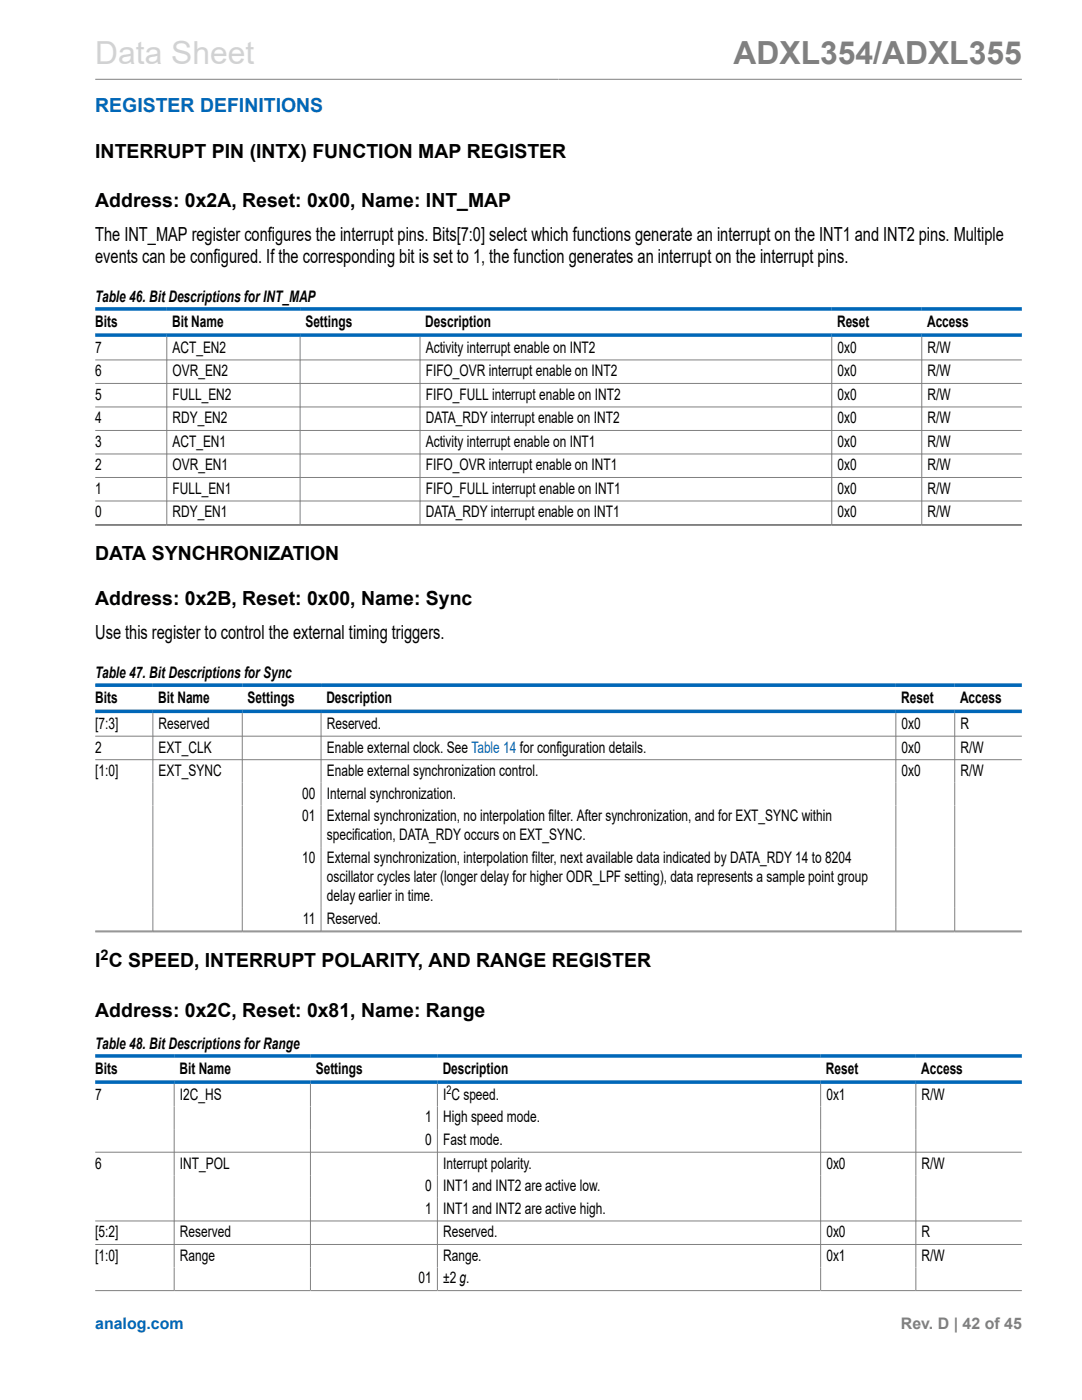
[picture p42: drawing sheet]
<svg xmlns="http://www.w3.org/2000/svg" width="216mm" height="279mm" viewBox="0 0 216 279" stroke-linecap="round" stroke-linejoin="round" font-family="sans-serif">
<defs><g id="words">
<text font-size="6.3" fill="#d3d3d3" x="19" y="12.7">Data Sheet</text>
<text font-size="6.3" fill="#808080" x="146.4" y="12.7">ADXL354/ADXL355</text>
<text font-size="3.9" fill="#0067b8" x="19" y="22.3">REGISTER DEFINITIONS</text>
<g font-size="3.9">
<text x="19" y="31.4">INTERRUPT PIN (INTX) FUNCTION MAP REGISTER</text>
<text x="19" y="41.4">Address: 0x2A, Reset: 0x00, Name: INT_MAP</text>
<text x="19" y="52.4">events can be configured. If the corresponding bit is set to 1, the function generates an interrupt on the interrupt pins.</text>
<text x="19" y="48.2">The INT_MAP register configures the interrupt pins. Bits[7:0] select which functions generate an interrupt on the INT1 and INT2 pins. Multiple</text>
<text x="19" y="111.8">DATA SYNCHRONIZATION</text>
<text x="19" y="120.7">Address: 0x2B, Reset: 0x00, Name: Sync</text>
<text x="19" y="127.5">Use this register to control the external timing triggers.</text>
<text x="19" y="192.9">I C SPEED, INTERRUPT POLARITY, AND RANGE REGISTER</text>
<text x="19" y="202.9">Address: 0x2C, Reset: 0x81, Name: Range</text>
</g>
<g font-size="3.2">
<text x="19" y="60.3">Table 46. Bit Descriptions for INT_MAP</text>
<text x="19" y="65.2">Bits</text>
<text x="34.3" y="65.2">Bit Name</text>
<text x="60.9" y="65.2">Settings</text>
<text x="84.9" y="65.2">Description</text>
<text x="167" y="65.2">Reset</text>
<text x="185" y="65.2">Access</text>
<text x="19" y="70.4">7</text>
<text x="34.4" y="70.4">ACT_EN2</text>
<text x="85" y="70.4">Activity interrupt enable on INT2</text>
<text x="167.1" y="70.4">0x0</text>
<text x="185.1" y="70.4">R/W</text>
<text x="19" y="75.1">6</text>
<text x="34.4" y="75.1">OVR_EN2</text>
<text x="85" y="75.1">FIFO_OVR interrupt enable on INT2</text>
<text x="167.1" y="75.1">0x0</text>
<text x="185.1" y="75.1">R/W</text>
<text x="19" y="79.8">5</text>
<text x="34.4" y="79.8">FULL_EN2</text>
<text x="85" y="79.8">FIFO_FULL interrupt enable on INT2</text>
<text x="167.1" y="79.8">0x0</text>
<text x="185.1" y="79.8">R/W</text>
<text x="19" y="84.5">4</text>
<text x="19" y="89.2">3</text>
<text x="34.4" y="84.5">RDY_EN2</text>
<text x="34.4" y="89.2">ACT_EN1</text>
<text x="85" y="84.5">DATA_RDY interrupt enable on INT2</text>
<text x="85" y="89.2">Activity interrupt enable on INT1</text>
<text x="167.1" y="84.5">0x0</text>
<text x="167.1" y="89.2">0x0</text>
<text x="185.1" y="84.5">R/W</text>
<text x="185.1" y="89.2">R/W</text>
<text x="19" y="93.9">2</text>
<text x="34.4" y="93.9">OVR_EN1</text>
<text x="85" y="93.9">FIFO_OVR interrupt enable on INT1</text>
<text x="167.1" y="93.9">0x0</text>
<text x="185.1" y="93.9">R/W</text>
<text x="19" y="98.6">1</text>
<text x="34.4" y="98.6">FULL_EN1</text>
<text x="85" y="98.6">FIFO_FULL interrupt enable on INT1</text>
<text x="167.1" y="98.6">0x0</text>
<text x="185.1" y="98.6">R/W</text>
<text x="19" y="103.2">0</text>
<text x="34.4" y="103.2">RDY_EN1</text>
<text x="85" y="103.2">DATA_RDY interrupt enable on INT1</text>
<text x="167.1" y="103.2">0x0</text>
<text x="185.1" y="103.2">R/W</text>
<text x="19" y="135.4">Table 47. Bit Descriptions for Sync</text>
<text x="19" y="140.3">Bits</text>
<text x="31.6" y="140.3">Bit Name</text>
<text x="49.4" y="140.3">Settings</text>
<text x="65.1" y="140.3">Description</text>
<text x="179.8" y="140.3">Reset</text>
<text x="191.6" y="140.3">Access</text>
<text x="19" y="145.5">[7:3]</text>
<text x="31.7" y="145.5">Reserved</text>
<text x="65.2" y="145.5">Reserved.</text>
<text x="179.9" y="145.5">0x0</text>
<text x="191.7" y="145.5">R</text>
<text x="19" y="150.2">2</text>
<text x="19" y="154.9">[1:0]</text>
<text x="31.7" y="150.2">EXT_CLK</text>
<text x="31.7" y="154.9">EXT_SYNC</text>
<text x="65.2" y="150.2">Enable external clock. See Table 14 for configuration details.</text>
<text x="65.2" y="154.9">Enable external synchronization control.</text>
<text x="179.9" y="150.2">0x0</text>
<text x="179.9" y="154.9">0x0</text>
<text x="191.7" y="150.2">R/W</text>
<text x="191.7" y="154.9">R/W</text>
<text x="60.3" y="159.4">00</text>
<text x="65.2" y="159.4">Internal synchronization.</text>
<text x="60.3" y="163.9">01</text>
<text x="65.2" y="163.9">External synchronization, no interpolation filter. After synchronization, and for EXT_SYNC within</text>
<text x="65.2" y="167.7">specification, DATA_RDY occurs on EXT_SYNC.</text>
<text x="60.3" y="172.2">10</text>
<text x="65.2" y="172.2">External synchronization, interpolation filter, next available data indicated by DATA_RDY 14 to 8204</text>
<text x="65.2" y="176">oscillator cycles later (longer delay for higher ODR_LPF setting), data represents a sample point group</text>
<text x="65.2" y="179.9">delay earlier in time.</text>
<text x="60.4" y="184.4">11</text>
<text x="65.2" y="184.4">Reserved.</text>
<text x="19" y="209.4">Table 48. Bit Descriptions for Range</text>
<text x="19" y="214.3">Bits</text>
<text x="35.8" y="214.3">Bit Name</text>
<text x="63" y="214.3">Settings</text>
<text x="88.3" y="214.3">Description</text>
<text x="164.8" y="214.3">Reset</text>
<text x="183.8" y="214.3">Access</text>
<text x="19" y="219.5">7</text>
<text x="35.9" y="219.5">I2C_HS</text>
<text x="88.4" y="219.5">I C speed.</text>
<text x="164.9" y="219.5">0x1</text>
<text x="183.9" y="219.5">R/W</text>
<text x="84.8" y="224">1</text>
<text x="88.4" y="224">High speed mode.</text>
<text x="19" y="233.2">6</text>
<text x="35.9" y="233.2">INT_POL</text>
<text x="84.8" y="228.5">0</text>
<text x="88.4" y="228.5">Fast mode.</text>
<text x="88.4" y="233.2">Interrupt polarity.</text>
<text x="164.9" y="233.2">0x0</text>
<text x="183.9" y="233.2">R/W</text>
<text x="84.8" y="237.7">0</text>
<text x="88.4" y="237.7">INT1 and INT2 are active low.</text>
<text x="84.8" y="242.2">1</text>
<text x="88.4" y="242.2">INT1 and INT2 are active high.</text>
<text x="19" y="246.9">[5:2]</text>
<text x="19" y="251.6">[1:0]</text>
<text x="35.9" y="246.9">Reserved</text>
<text x="35.9" y="251.6">Range</text>
<text x="88.4" y="246.9">Reserved.</text>
<text x="88.4" y="251.6">Range.</text>
<text x="164.9" y="246.9">0x0</text>
<text x="164.9" y="251.6">0x1</text>
<text x="183.9" y="246.9">R</text>
<text x="183.9" y="251.6">R/W</text>
<text x="83.5" y="256.1">01</text>
<text x="88.4" y="256.1">±2 g.</text>
</g>
<text font-size="3.2" fill="#0067b8" x="19" y="265.3">analog.com</text>
<text font-size="3.2" fill="#808080" x="179.8" y="265.3">Rev. D | 42 of 45</text>
<text font-size="2.9" x="20.1" y="191.7">2</text>
<text font-size="2.4" x="89.1" y="218.4">2</text>
</g></defs>
<g fill="none" stroke="#808080" stroke-width=".2">
<path d="M19 15.8h184.9M19 71.8h184.9M19 76.5h184.9M33.3 67.2v37.6M59.9 67.2v37.6M83.8 67.2v37.6M166 67.2v37.6M183.9 67.2v37.6M19 81.2h184.9M19 85.9h184.9M19 90.6h184.9M19 95.3h184.9"/>
<path d="M19 100h184.9M19 104.7h184.9M19 104.9h184.9M19 146.9h184.9M19 151.6h184.9M30.5 142.3v43.6M48.3 142.3v43.6M64.1 142.3v43.6M178.8 142.3v43.6M190.5 142.3v43.6M19 185.8h184.9M19 186h184.9"/>
<path d="M34.8 216.3v41.2M61.9 216.3v41.2M87.3 216.3v41.2M163.7 216.3v41.2M182.7 216.3v41.2M19 229.9h184.9M19 243.7h184.9M19 248.4h184.9M19 257.6h184.9"/>
</g>
<path d="M19 61.7h184.9M19 66.9h184.9M19 136.7h184.9M19 142h184.9M19 210.7h184.9M19 216h184.9" fill="none" stroke="#0067b8" stroke-width=".71"/>
<use href="#words"/>
</svg>
